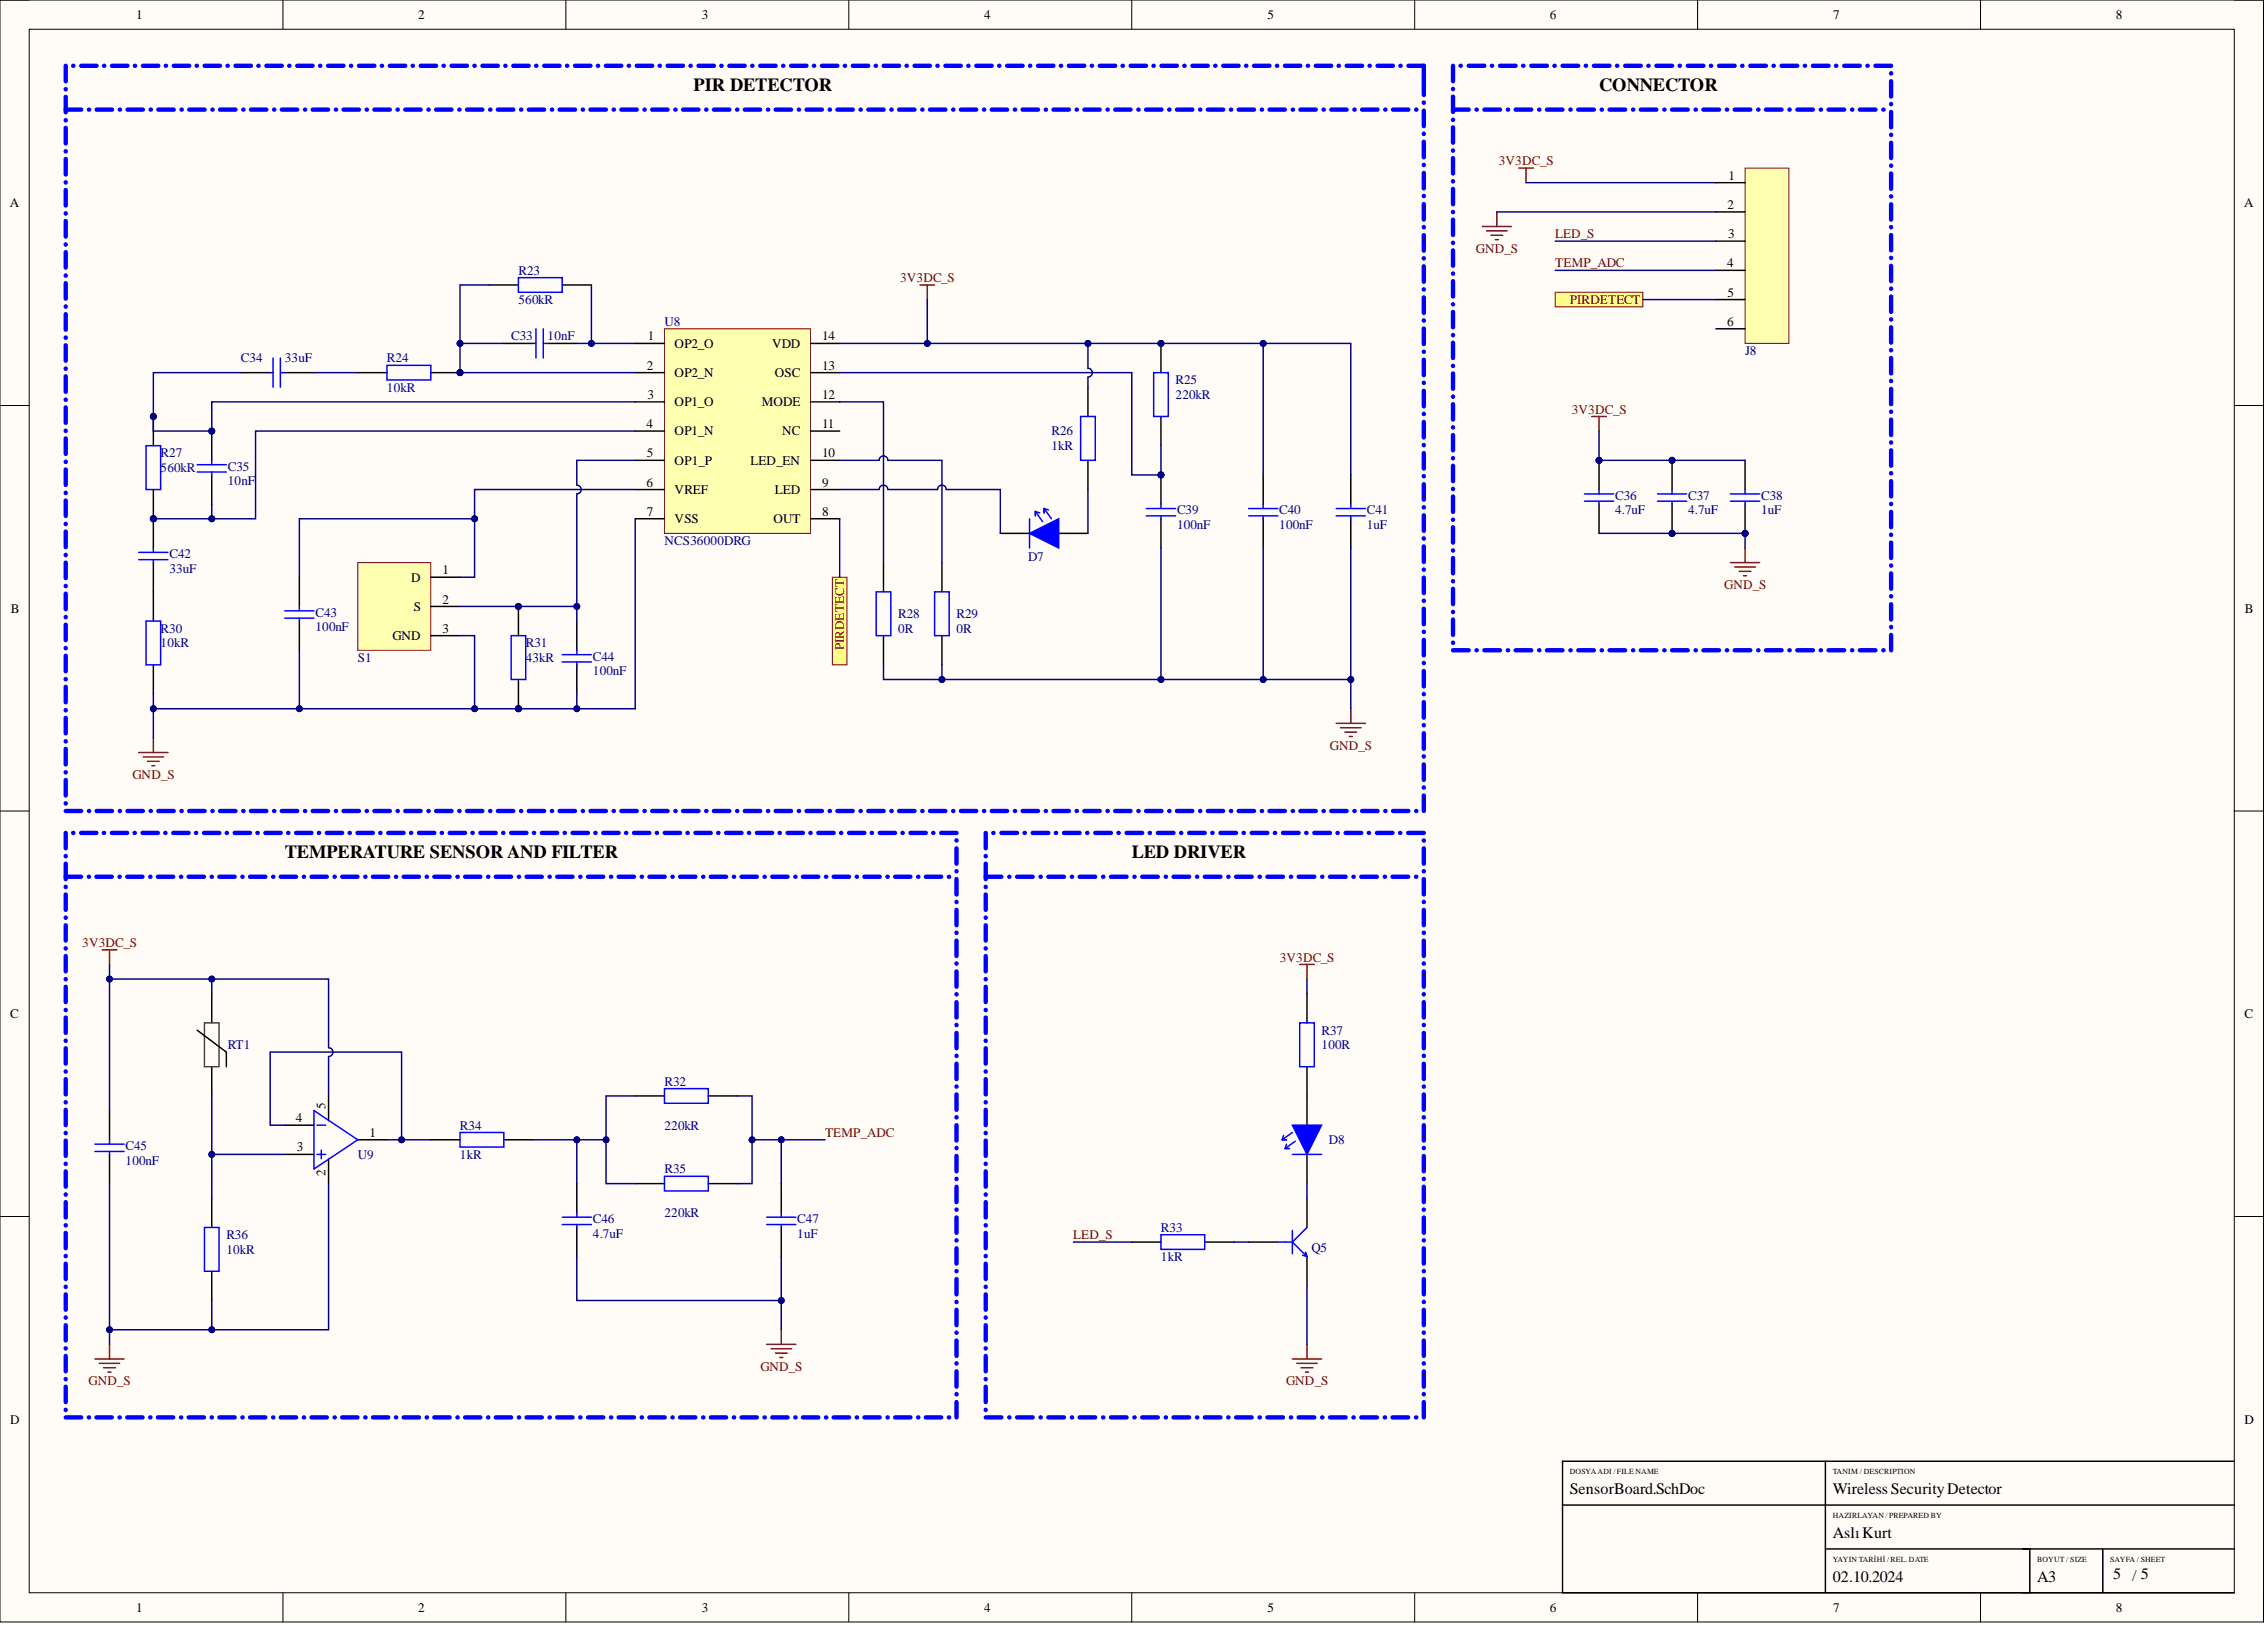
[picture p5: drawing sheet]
<svg xmlns="http://www.w3.org/2000/svg" width="393mm" height="282mm" viewBox="0 0 393 282" stroke-linecap="round" stroke-linejoin="round" font-family="sans-serif">
<defs><g id="words">
<g font-size="3.2">
<text x="120.4" y="15.8">PIR DETECTOR</text>
<text x="277.5" y="15.8">CONNECTOR</text>
<text x="49.4" y="148.9">TEMPERATURE SENSOR AND FILTER</text>
<text x="196.4" y="148.9">LED DRIVER</text>
</g>
<g font-size="2.8">
<text x="272.4" y="259.2">SensorBoard.SchDoc</text>
<text x="318" y="259.2">Wireless SecurityDetector</text>
<text x="318" y="266.8">Aslı Kurt</text>
<text x="318" y="274.4">02.10.2024</text>
<text x="353.5" y="274.4">A3</text>
<text x="366.6" y="273.9">5 / 5</text>
</g>
<g font-size="2.3">
<text x="23.6" y="3.3">1</text>
<text x="72.6" y="3.3">2</text>
<text x="121.8" y="3.3">3</text>
<text x="170.8" y="3.3">4</text>
<text x="219.9" y="3.3">5</text>
<text x="268.9" y="3.3">6</text>
<text x="318.1" y="3.3">7</text>
<text x="367.1" y="3.3">8</text>
<text x="1.7" y="35.9">A</text>
<text x="299.9" y="31.2">1</text>
<text x="389.4" y="35.9">A</text>
<text x="299.7" y="36.3">2</text>
<text x="299.8" y="41.3">3</text>
<text x="299.7" y="46.4">4</text>
<text x="299.7" y="51.5">5</text>
<text x="112.4" y="59.1">1</text>
<text x="142.7" y="59.1">14</text>
<text x="299.7" y="56.5">6</text>
<text x="112.2" y="64.1">2</text>
<text x="117.1" y="60.3">OP2_O</text>
<text x="117.1" y="65.4">OP2_N</text>
<text x="134" y="60.3">VDD</text>
<text x="134.5" y="65.4">OSC</text>
<text x="142.7" y="64.1">13</text>
<text x="112.3" y="69.2">3</text>
<text x="117.1" y="70.5">OP1_O</text>
<text x="132.2" y="70.5">MODE</text>
<text x="142.7" y="69.2">12</text>
<text x="112.2" y="74.3">4</text>
<text x="117.1" y="75.5">OP1_N</text>
<text x="135.7" y="75.5">NC</text>
<text x="142.7" y="74.3">11</text>
<text x="112.2" y="79.3">5</text>
<text x="117.1" y="80.6">OP1_P</text>
<text x="130.2" y="80.6">LED_EN</text>
<text x="142.7" y="79.3">10</text>
<text x="112.2" y="84.4">6</text>
<text x="112.2" y="89.5">7</text>
<text x="117.1" y="85.7">VREF</text>
<text x="134.5" y="85.7">LED</text>
<text x="142.7" y="89.5">8</text>
<text x="142.7" y="84.4">9</text>
<text x="117.1" y="90.7">VSS</text>
<text x="134.2" y="90.7">OUT</text>
<text x="71.4" y="100.9">D</text>
<text x="76.8" y="99.6">1</text>
<text x="1.9" y="106.3">B</text>
<text x="71.8" y="106">S</text>
<text x="76.8" y="104.7">2</text>
<text x="389.5" y="106.3">B</text>
<text x="68.1" y="111">GND</text>
<text x="76.8" y="109.8">3</text>
<text x="1.8" y="176.6">C</text>
<text x="389.4" y="176.6">C</text>
<text x="51.4" y="194.7">4</text>
<text x="56.5" y="192.4" transform="rotate(-90 56.5 192.4)">5</text>
<text x="64.1" y="197.2">1</text>
<text x="51.5" y="199.7">3</text>
<text x="56.5" y="204" transform="rotate(-90 56.5 204)">2</text>
<text x="1.8" y="247">D</text>
<text x="389.4" y="247">D</text>
<text x="23.6" y="279.6">1</text>
<text x="72.6" y="279.6">2</text>
<text x="121.8" y="279.6">3</text>
<text x="170.8" y="279.6">4</text>
<text x="219.9" y="279.6">5</text>
<text x="268.9" y="279.6">6</text>
<text x="318.1" y="279.6">7</text>
<text x="367.1" y="279.6">8</text>
</g>
<g font-size="2.3" fill="#800000">
<text x="260.1" y="28.6">3V3DC_S</text>
<text x="269.8" y="41.3">LED_S</text>
<text x="256.1" y="43.9">GND_S</text>
<text x="269.8" y="46.4">TEMP_ADC</text>
<text x="156.2" y="48.9">3V3DC_S</text>
<text x="272.4" y="52.7">PIRDETECT</text>
<text x="272.7" y="71.7">3V3DC_S</text>
<text x="299.2" y="102.1">GND_S</text>
<text x="146.5" y="112.8" transform="rotate(-90 146.5 112.8)">PIRDETECT</text>
<text x="230.7" y="130">GND_S</text>
<text x="23" y="135.1">GND_S</text>
<text x="14.3" y="164.2">3V3DC_S</text>
<text x="222" y="166.8">3V3DC_S</text>
<text x="143.2" y="197.2">TEMP_ADC</text>
<text x="186.2" y="214.9">LED_S</text>
<text x="131.9" y="237.8">GND_S</text>
<text x="15.4" y="240.3">GND_S</text>
<text x="223.1" y="240.3">GND_S</text>
</g>
<g font-size="2.3" fill="#000080">
<text x="89.9" y="47.7">R23</text>
<text x="89.9" y="52.7">560kR</text>
<text x="88.7" y="59.1">C33</text>
<text x="95" y="59.1">10nF</text>
<text x="115.3" y="56.5">U8</text>
<text x="41.8" y="62.9">C34</text>
<text x="49.4" y="62.9">33uF</text>
<text x="67.1" y="62.9">R24</text>
<text x="302.8" y="61.6">J8</text>
<text x="67.1" y="67.9">10kR</text>
<text x="204" y="69.2">220kR</text>
<text x="204" y="66.7">R25</text>
<text x="182.4" y="75.5">R26</text>
<text x="27.9" y="81.9">560kR</text>
<text x="27.9" y="79.3">R27</text>
<text x="39.5" y="81.6">C35</text>
<text x="182.4" y="78.1">1kR</text>
<text x="39.5" y="84.2">10nF</text>
<text x="204.2" y="89.2">C39</text>
<text x="222" y="89.2">C40</text>
<text x="237.2" y="89.2">C41</text>
<text x="280.2" y="89.2">4.7uF</text>
<text x="280.2" y="86.7">C36</text>
<text x="292.9" y="89.2">4.7uF</text>
<text x="292.9" y="86.7">C37</text>
<text x="305.6" y="89.2">1uF</text>
<text x="305.6" y="86.7">C38</text>
<text x="115.3" y="94.5">NCS36000DRG</text>
<text x="204.2" y="91.8">100nF</text>
<text x="222" y="91.8">100nF</text>
<text x="237.2" y="91.8">1uF</text>
<text x="29.4" y="99.4">33uF</text>
<text x="29.4" y="96.8">C42</text>
<text x="178.4" y="97.3">D7</text>
<text x="54.7" y="107">C43</text>
<text x="155.8" y="107.2">R28</text>
<text x="166" y="107.2">R29</text>
<text x="27.9" y="112.3">10kR</text>
<text x="27.9" y="109.8">R30</text>
<text x="54.7" y="109.5">100nF</text>
<text x="91.2" y="112.3">R31</text>
<text x="155.8" y="109.8">0R</text>
<text x="166" y="109.8">0R</text>
<text x="62.1" y="114.8">S1</text>
<text x="91.2" y="114.8">43kR</text>
<text x="102.9" y="117.1">100nF</text>
<text x="102.9" y="114.6">C44</text>
<text x="229.3" y="179.5">R37</text>
<text x="39.5" y="182">RT1</text>
<text x="229.3" y="182">100R</text>
<text x="115.3" y="188.3">R32</text>
<text x="79.8" y="195.9">R34</text>
<text x="115.3" y="195.9">220kR</text>
<text x="21.8" y="202">100nF</text>
<text x="21.8" y="199.5">C45</text>
<text x="62.1" y="201">U9</text>
<text x="79.8" y="201">1kR</text>
<text x="115.3" y="203.5">R35</text>
<text x="230.6" y="198.5">D8</text>
<text x="39.3" y="214.9">R36</text>
<text x="102.9" y="214.7">4.7uF</text>
<text x="102.9" y="212.2">C46</text>
<text x="115.3" y="211.1">220kR</text>
<text x="138.3" y="214.7">1uF</text>
<text x="138.3" y="212.2">C47</text>
<text x="201.4" y="213.7">R33</text>
<text x="39.3" y="217.5">10kR</text>
<text x="201.4" y="218.7">1kR</text>
<text x="227.5" y="217.2">Q5</text>
</g>
<g font-size="1.4">
<text x="272.4" y="255.7">DOSYAADI /FILE NAME</text>
<text x="318" y="255.7">TANIM / DESCRIPTION</text>
<text x="318" y="263.3">HAZIRLAYAN /PREPARED BY</text>
<text x="318" y="270.9">YAYIN TARİHİ /REL. DATE</text>
<text x="353.5" y="270.9">BOYUT / SIZE</text>
<text x="366.1" y="270.9">SAYFA / SHEET</text>
</g>
</g></defs>
<path d="M0 0h392.7v281.3h-392.7z" fill-rule="evenodd" fill="#fffcf8"/>
<path d="M0 0h392.7v281.3h-392.7z" fill="none" stroke="#000" stroke-width=".17"/>
<path d="M5.1 5.1h382.6v271.2h-382.6z" fill-rule="evenodd" fill="#fffcf8"/>
<g fill="none" stroke="#000" stroke-width=".17">
<path d="M0 0h5.1M5.1 5.1h382.6v271.2h-382.6zM49.1 0v5.1M98.2 0v5.1M147.3 0v5.1M196.4 0v5.1M245.5 0v5.1M294.6 0v5.1M343.6 0v5.1M387.7 0h5v5.1M0 70.3h5.1M387.7 70.3h5"/>
<path d="M0 140.7h5.1M387.7 140.7h5M0 211h5.1M387.7 211h5M49.1 276.3v5M98.2 276.3v5M147.3 276.3v5M196.4 276.3v5M245.5 276.3v5M294.6 276.3v5M343.6 276.3v5M392.7 276.3v5"/>
</g>
<path d="M316.7 253.5v22.8M387.7 253.5h-116.6v22.8h116.6M271.1 261.1h116.6M316.7 268.7h71M352.2 268.7v7.6M364.9 268.7v7.6" fill="none" stroke="#000" stroke-width=".25"/>
<g fill="none" stroke="#00f" stroke-width=".76">
<path d="M11.4 11.4v2.7M11.4 15.5h.1M11.4 16.8v2.7M11.4 19h2.7M12.7 11.4h.1M14.1 11.4h2.7M15.4 19h.1M16.8 19h2.6M18 11.4h.1M19.4 11.4h2.7M20.8 19h.1M22.1 19h2.7"/>
<path d="M23.4 11.4h.1M24.8 11.4h2.7M26.1 19h.1M27.5 19h2.6M28.8 11.4h.1M30.1 11.4h2.7M31.5 19h.1M32.8 19h2.7M34.1 11.4h.1M35.5 11.4h2.7M36.8 19h.1M38.2 19h2.7"/>
<path d="M39.5 11.4h.1M40.9 11.4h2.6M42.2 19h.1M43.5 19h2.7M44.8 11.4h.1M46.2 11.4h2.7M47.6 19h.1M48.9 19h2.7M50.2 11.4h.1M51.6 11.4h2.6M52.9 19h.1M54.2 19h2.7"/>
<path d="M55.5 11.4h.1M56.9 11.4h2.7M58.3 19h.1M59.6 19h2.7M60.9 11.4h.1M62.3 11.4h2.7M63.6 19h.1M65 19h2.6M66.2 11.4h.1M67.6 11.4h2.7M69 19h.1M70.3 19h2.7"/>
<path d="M71.6 11.4h.1M73 11.4h2.7M74.3 19h.1M75.7 19h2.6M77 11.4h.1M78.3 11.4h2.7M79.7 19h.1M81 19h2.7M82.3 11.4h.1M83.7 11.4h2.7M85 19h.1M86.4 19h2.7"/>
<path d="M87.7 11.4h.1M89.1 11.4h2.6M90.4 19h.1M91.7 19h2.7M93 11.4h.1M94.4 11.4h2.7M95.8 19h.1M97.1 19h2.7M98.4 11.4h.1M99.8 11.4h2.6M101.1 19h.1M102.4 19h2.7"/>
<path d="M103.7 11.4h.1M105.1 11.4h2.7M106.5 19h.1M107.8 19h2.7M109.1 11.4h.1M110.5 11.4h2.7M111.8 19h.1M113.2 19h2.6M114.4 11.4h.1M115.8 11.4h2.7M117.2 19h.1M118.5 19h2.7"/>
<path d="M119.8 11.4h.1M121.2 11.4h2.7M122.5 19h.1M123.9 19h2.6M125.2 11.4h.1M126.5 11.4h2.7M127.9 19h.1M129.2 19h2.7M130.5 11.4h.1M131.9 11.4h2.7M133.2 19h.1M134.6 19h2.7"/>
<path d="M135.9 11.4h.1M137.3 11.4h2.6M138.6 19h.1M139.9 19h2.7M141.2 11.4h.1M142.6 11.4h2.7M144 19h.1M145.3 19h2.7M146.6 11.4h.1M148 11.4h2.6M149.3 19h.1M150.6 19h2.7"/>
<path d="M151.9 11.4h.1M153.3 11.4h2.7M154.7 19h.1M156 19h2.7M157.3 11.4h.1M158.7 11.4h2.7M160 19h.1M161.4 19h2.6M162.6 11.4h.1M164 11.4h2.7M165.4 19h.1M166.7 19h2.7"/>
<path d="M168 11.4h.1M169.4 11.4h2.7M170.7 19h.1M172.1 19h2.6M173.4 11.4h.1M174.7 11.4h2.7M176.1 19h.1M177.4 19h2.7M178.7 11.4h.1M180.1 11.4h2.7M181.4 19h.1M182.8 19h2.7"/>
<path d="M184.1 11.4h.1M185.5 11.4h2.6M186.8 19h.1M188.1 19h2.7M189.4 11.4h.1M190.8 11.4h2.7M192.2 19h.1M193.5 19h2.7M194.8 11.4h.1M196.2 11.4h2.6M197.5 19h.1M198.8 19h2.7"/>
<path d="M200.1 11.4h.1M201.5 11.4h2.7M202.9 19h.1M204.2 19h2.7M205.5 11.4h.1M206.9 11.4h2.7M208.2 19h.1M209.6 19h2.6M210.8 11.4h.1M212.2 11.4h2.7M213.6 19h.1M214.9 19h2.7"/>
<path d="M216.2 11.4h.1M217.6 11.4h2.7M218.9 19h.1M220.3 19h2.7M221.6 11.4h.1M223 11.4h2.6M224.3 19h.1M225.6 19h2.7M226.9 11.4h.1M228.3 11.4h2.7M229.6 19h.1M231 19h2.7"/>
<path d="M232.3 11.4h.1M233.7 11.4h2.6M235 19h.1M236.3 19h2.7M237.6 11.4h.1M239 11.4h2.7M240.4 19h.1M241.7 19h2.7M243 11.4h.1M244.4 11.4h2.6v5.1M245.7 19h.1M247 17.8h.1"/>
<path d="M247 19.2v2.7M252.1 11.4v2.7M252.1 15.4v.1M252.1 16.8v2.6M252.1 19h2.7M253.4 11.4h.1M254.8 11.4h2.7M256.2 19h.1M257.5 19h2.8M258.8 11.4h.1M260.3 11.4h2.7M261.6 19h.1"/>
<path d="M263 19h2.7M264.3 11.4h.1M265.7 11.4h2.7M267.1 19h.1M268.4 19h2.7M269.7 11.4h.1M271.1 11.4h2.7M272.5 19h.1M273.8 19h2.8M275.1 11.4h.1M276.6 11.4h2.7M277.9 19h.1"/>
<path d="M279.3 19h2.7M280.6 11.4h.1M282 11.4h2.7M283.3 19h.1M284.7 19h2.7M286 11.4h.1M287.4 11.4h2.7M288.8 19h.1M290.1 19h2.7M291.4 11.4h.1M292.8 11.4h2.8M294.2 19h.1"/>
<path d="M295.6 19h2.7M296.9 11.4h.1M298.3 11.4h2.7M299.6 19h.1M301 19h2.7M302.3 11.4h.1M303.7 11.4h2.7M305.1 19h.1M306.4 19h2.7M307.7 11.4h.1M309.1 11.4h2.7M310.5 19h.1"/>
<path d="M311.8 19h2.8M313.1 11.4h.1M314.6 11.4h2.7M315.9 19h.1M317.3 19h2.7M318.6 11.4h.1M320 11.4h2.7M321.3 19h.1M322.7 19h2.7M324 11.4h.1M325.4 11.4h2.7M326.8 19h.1"/>
<path d="M328.1 12.7v.1M328.1 14.1v2.7M328.1 18v.1M328.1 19.4v2.7M11.4 20.8v.1M11.4 22.2v2.7M11.4 26.2v.1M11.4 27.6v2.7M11.4 31.6v.1M11.4 33v2.6M11.4 37v.1M11.4 38.3v2.7"/>
<path d="M247 23.2h.1M247 24.6v2.7M247 28.6h.1M247 30v2.7M247 34h.1M247 35.4v2.7M247 39.4h.1M252.1 20.8h.1M252.1 22.1v2.7M252.1 26.1h.1M252.1 27.4v2.7M252.1 31.4v.1"/>
<path d="M252.1 32.8v2.6M252.1 36.8h.1M252.1 38.1v2.7M328.1 23.4h.1M328.1 24.8v2.6M328.1 28.7v.1M328.1 30.1v2.7M328.1 34v.1M328.1 35.4v2.7M328.1 39.4h.1M11.4 42.4h.1M11.4 43.7v2.7"/>
<path d="M11.4 47.8h.1M11.4 49.1v2.7M11.4 53.2h.1M11.4 54.5v2.7M11.4 58.5v.1M11.4 59.9v2.7M247 40.8v2.7M247 44.8h.1M247 46.2v2.7M247 50.2h.1M247 51.6v2.7M247 55.6h.1"/>
<path d="M247 57v2.7M252.1 42.1v.1M252.1 43.4v2.7M252.1 47.4v.1M252.1 48.8v2.6M252.1 52.8h.1M252.1 54.1v2.7M252.1 58.1v.1M252.1 59.4v2.7M328.1 40.8v2.6M328.1 44.7v.1M328.1 46.1v2.7"/>
<path d="M328.1 50.1h.1M328.1 51.4v2.7M328.1 55.4h.1M328.1 56.8v2.6M11.4 63.9v.1M11.4 65.3v2.7M11.4 69.3v.1M11.4 70.7v2.7M11.4 74.7v.1M11.4 76v2.7M247 61h.1M247 62.4v2.7"/>
<path d="M247 66.4h.1M247 67.8v2.7M247 71.8h.1M247 73.2v2.7M247 77.2h.1M247 78.6v2.7M252.1 63.4v.1M252.1 64.8v2.6M252.1 68.8h.1M252.1 70.1v2.7M252.1 74.1v.1M252.1 75.5v2.6"/>
<path d="M252.1 79.5h.1M328.1 60.7v.1M328.1 62.1v2.7M328.1 66.1h.1M328.1 67.4v2.7M328.1 71.4h.1M328.1 72.8v2.7M328.1 76.7v.1M328.1 78.1v2.7M11.4 80.1h.1M11.4 81.4v2.7M11.4 85.5h.1"/>
<path d="M11.4 86.8v2.7M11.4 90.9h.1M11.4 92.2v2.7M11.4 96.2v.1M11.4 97.6v2.7M247 82.6h.1M247 84v2.7M247 88h.1M247 89.4v2.7M247 93.4h.1M247 94.8v2.7M247 98.8h.1"/>
<path d="M252.1 80.8v2.7M252.1 84.8h.1M252.1 86.1v2.7M252.1 90.1v.1M252.1 91.5v2.6M252.1 95.5h.1M252.1 96.8v2.7M328.1 82.1h.1M328.1 83.5v2.6M328.1 87.4h.1M328.1 88.8v2.7M328.1 92.7v.1"/>
<path d="M328.1 94.1v2.7M328.1 98.1h.1M328.1 99.5v2.6M11.4 101.6v.1M11.4 103v2.7M11.4 107v.1M11.4 108.4v2.7M11.4 112.4v.1M11.4 113.7v2.7M11.4 117.8h.1M11.4 119.1v2.7M247 100.2v2.7"/>
<path d="M247 104.2h.1M247 105.6v2.7M247 109.6h.1M247 111v2.7M247 115h.1M247 116.4v2.7M252.1 100.8v.1M252.1 102.1v2.7M252.1 106.1v.1M252.1 107.5v2.6M252.1 111.5h.1M252.1 112.8h2.7"/>
<path d="M256.2 112.8h.1M257.5 112.8h2.8M261.6 112.8h.1M263 112.8h2.7M267.1 112.8h.1M268.4 112.8h2.7M272.5 112.8h.1M273.8 112.8h2.8M277.9 112.8h.1M279.3 112.8h2.7M283.3 112.8h.1M284.7 112.8h2.7"/>
<path d="M288.8 112.8h.1M290.1 112.8h2.7M294.2 112.8h.1M295.6 112.8h2.7M299.6 112.8h.1M301 112.8h2.7M305.1 112.8h.1M306.4 112.8h2.7M310.5 112.8h.1M311.8 112.8h2.8M315.9 112.8h.1M317.3 112.8h2.7"/>
<path d="M321.3 112.8h.1M322.7 112.8h2.7M326.8 112.8h.1M328.1 103.4v.1M328.1 104.8v2.7M328.1 108.7v.1M328.1 110.1v2.7M11.4 123.2h.1M11.4 124.5v2.7M11.4 128.6h.1M11.4 129.9v2.7M11.4 133.9v.1"/>
<path d="M11.4 135.3v2.7M11.4 139.3v.1M247 120.4h.1M247 121.8v2.7M247 125.8h.1M247 127.2v2.7M247 131.2h.1M247 132.6v2.7M247 136.6h.1M247 138v2.7M11.4 144.5v2.6M11.4 148.5h.1"/>
<path d="M11.4 149.8v2.7M11.4 153.8v.1M11.4 155.2v2.6M11.4 159.2h.1M11.4 152.1h2.7M11.4 140.7h2.7M12.7 144.5h.1M14.1 144.5h2.6M15.4 152.1h.1M15.4 140.7h.1M16.7 152.1h2.7M16.8 140.7h2.6"/>
<path d="M18 144.5h.1M19.4 144.5h2.7M20.7 152.1h.1M20.8 140.7h.1M22.1 152.1h2.6M22.1 140.7h2.7M23.3 144.5h.1M24.7 144.5h2.7M26.1 152.1h.1M26.1 140.7h.1M27.4 152.1h2.7M27.5 140.7h2.6"/>
<path d="M28.7 144.5h.1M30.1 144.5h2.6M31.4 152.1h.1M31.5 140.7h.1M32.7 152.1h2.7M32.8 140.7h2.7M34 144.5h.1M35.4 144.5h2.7M36.7 152.1h.1M36.8 140.7h.1M38.1 152.1h2.6M38.2 140.7h2.7"/>
<path d="M39.3 144.5h.1M40.7 144.5h2.7M42.1 152.1h.1M42.2 140.7h.1M43.4 152.1h2.6M43.5 140.7h2.7M44.7 144.5h.1M46 144.5h2.7M47.4 152.1h.1M47.6 140.7h.1M48.7 152.1h2.7M48.9 140.7h2.7"/>
<path d="M50 144.5h.1M51.4 144.5h2.6M52.7 152.1h.1M52.9 140.7h.1M54 152.1h2.7M54.2 140.7h2.7M55.3 144.5h.1M56.7 144.5h2.7M58 152.1h.1M58.3 140.7h.1M59.4 152.1h2.6M59.6 140.7h2.7"/>
<path d="M60.7 144.5h.1M62 144.5h2.7M63.4 152.1h.1M63.6 140.7h.1M64.7 152.1h2.7M65 140.7h2.6M66 144.5h.1M67.4 144.5h2.6M68.7 152.1h.1M69 140.7h.1M70 152.1h2.7M70.3 140.7h2.7"/>
<path d="M71.3 144.5h.1M72.7 144.5h2.7M74 152.1h.1M74.3 140.7h.1M75.4 152.1h2.6M75.7 140.7h2.6M76.6 144.5h.1M78 144.5h2.7M79.4 152.1h.1M79.7 140.7h.1M80.7 152.1h2.7M81 140.7h2.7"/>
<path d="M82 144.5h.1M83.4 144.5h2.6M84.7 152.1h.1M85 140.7h.1M86 152.1h2.7M86.4 140.7h2.7M87.3 144.5h.1M88.7 144.5h2.6M90 152.1h.1M90.4 140.7h.1M91.3 152.1h2.7M91.7 140.7h2.7"/>
<path d="M92.6 144.5h.1M94 144.5h2.7M95.3 152.1h.1M95.8 140.7h.1M96.7 152.1h2.6M97.1 140.7h2.7M98 144.5h.1M99.3 144.5h2.7M100.7 152.1h.1M101.1 140.7h.1M102 152.1h2.7M102.4 140.7h2.7"/>
<path d="M103.3 144.5h.1M104.7 144.5h2.6M106 152.1h.1M106.5 140.7h.1M107.3 152.1h2.7M107.8 140.7h2.7M108.6 144.5h.1M110 144.5h2.7M111.3 152.1h.1M111.8 140.7h.1M112.7 152.1h2.6M113.2 140.7h2.6"/>
<path d="M113.9 144.5h.1M115.3 144.5h2.7M116.7 152.1h.1M117.2 140.7h.1M118 152.1h2.7M118.5 140.7h2.7M119.3 144.5h.1M120.7 144.5h2.6M122 152.1h.1M122.5 140.7h.1M123.3 152.1h2.7M123.9 140.7h2.6"/>
<path d="M124.6 144.5h.1M126 144.5h2.7M127.3 152.1h.1M127.9 140.7h.1M128.7 152.1h2.6M129.2 140.7h2.7M129.9 144.5h.1M131.3 144.5h2.7M132.7 152.1h.1M133.2 140.7h.1M134 152.1h2.7M134.6 140.7h2.7"/>
<path d="M135.3 144.5h.1M136.7 144.5h2.6M138 152.1h.1M138.6 140.7h.1M139.3 152.1h2.7M139.9 140.7h2.7M140.6 144.5h.1M142 144.5h2.6M143.3 152.1h.1M144 140.7h.1M144.6 152.1h2.7M145.3 140.7h2.7"/>
<path d="M145.9 144.5h.1M147.3 144.5h2.7M148.6 152.1h.1M149.3 140.7h.1M150 152.1h2.6M150.6 140.7h2.7M151.3 144.5h.1M152.6 144.5h2.7M154 152.1h.1M154.7 140.7h.1M155.3 152.1h2.7M156 140.7h2.7"/>
<path d="M156.6 144.5h.1M158 144.5h2.6M159.3 152.1h.1M160 140.7h.1M160.6 152.1h2.7M161.4 140.7h2.6M161.9 144.5h.1M163.3 144.5h2.7M164.6 152.1h.1M165.4 140.7h.1M166 145.8h.1M166 147.1v2.7"/>
<path d="M166 151.1v.1M166 152.5v2.7M166 156.4v.1M166 157.8v2.7M166.7 140.7h2.7M170.7 140.7h.1M171 152.1h2.8M171 144.5v2.6M171 148.5h.1M171 149.8v2.7M171 153.8v.1M171 155.2v2.6"/>
<path d="M171 159.2h.1M172.1 140.7h2.6M172.3 144.5h.1M173.8 144.5h2.7M175.1 152.1h.1M176.1 140.7h.1M176.5 152.1h2.7M177.4 140.7h2.7M177.8 144.5h.1M179.2 144.5h2.7M180.5 152.1h.1M181.4 140.7h.1"/>
<path d="M181.9 152.1h2.7M182.8 140.7h2.7M183.2 144.5h.1M184.6 144.5h2.7M186 152.1h.1M186.8 140.7h.1M187.3 152.1h2.7M188.1 140.7h2.7M188.6 144.5h.1M190 144.5h2.8M191.4 152.1h.1M192.2 140.7h.1"/>
<path d="M192.8 152.1h2.7M193.5 140.7h2.7M194.1 144.5h.1M195.5 144.5h2.7M196.8 152.1h.1M197.5 140.7h.1M198.2 152.1h2.7M198.8 140.7h2.7M199.5 144.5h.1M200.9 144.5h2.7M202.3 152.1h.1M202.9 140.7h.1"/>
<path d="M203.6 152.1h2.7M204.2 140.7h2.7M204.9 144.5h.1M206.3 144.5h2.7M207.7 152.1h.1M208.2 140.7h.1M209 152.1h2.8M209.6 140.7h2.6M210.3 144.5h.1M211.8 144.5h2.7M213.1 152.1h.1M213.6 140.7h.1"/>
<path d="M214.5 152.1h2.7M214.9 140.7h2.7M215.8 144.5h.1M217.2 144.5h2.7M218.5 152.1h.1M218.9 140.7h.1M219.9 152.1h2.7M220.3 140.7h2.7M221.2 144.5h.1M222.6 144.5h2.7M224 152.1h.1M224.3 140.7h.1"/>
<path d="M225.3 152.1h2.7M225.6 140.7h2.7M226.6 144.5h.1M228 144.5h2.8M229.4 152.1h.1M229.6 140.7h.1M230.8 152.1h2.7M231 140.7h2.7M232.1 144.5h.1M233.5 144.5h2.7M234.8 152.1h.1M235 140.7h.1"/>
<path d="M236.2 152.1h2.7M236.3 140.7h2.7M237.5 144.5h.1M238.9 144.5h2.7M240.3 152.1h.1M240.4 140.7h.1M241.6 152.1h2.7M241.7 140.7h2.7M242.9 144.5h.1M244.3 144.5h2.7M245.7 152.1h.1M245.7 140.7h.1"/>
<path d="M247 145.8h.1M247 147.1v2.7M247 151.1v.1M247 152.5v2.7M247 156.4v.1M247 157.8v2.7M11.4 160.5v2.7M11.4 164.5h.1M11.4 165.8v2.7M11.4 169.8v.1M11.4 171.2v2.6M11.4 175.2h.1"/>
<path d="M11.4 176.5v2.7M166 161.8h.1M166 163.2v2.6M166 167.1v.1M166 168.5v2.7M166 172.4v.1M166 173.8v2.7M166 177.8h.1M166 179.2v2.6M171 160.5v2.7M171 164.5h.1M171 165.8v2.7"/>
<path d="M171 169.8v.1M171 171.2v2.6M171 175.2h.1M171 176.5v2.7M247 161.8h.1M247 163.2v2.6M247 167.1v.1M247 168.5v2.7M247 172.4v.1M247 173.8v2.7M247 177.8h.1M247 179.2v2.6"/>
<path d="M11.4 180.5v.1M11.4 181.8v2.7M11.4 185.8v.1M11.4 187.2v2.6M11.4 191.2h.1M11.4 192.5v2.7M11.4 196.5v.1M11.4 197.8v2.7M166 183.1v.1M166 184.5v2.7M166 188.5h.1M166 189.8v2.7"/>
<path d="M166 193.8h.1M166 195.2v2.6M166 199.1v.1M171 180.5v.1M171 181.8v2.7M171 185.8v.1M171 187.2v2.6M171 191.2h.1M171 192.5v2.7M171 196.5v.1M171 197.8v2.7M247 183.1v.1"/>
<path d="M247 184.5v2.7M247 188.5h.1M247 189.8v2.7M247 193.8h.1M247 195.2v2.6M247 199.1v.1M11.4 201.8v.1M11.4 203.2v2.6M11.4 207.2h.1M11.4 208.5v2.7M11.4 212.5v.1M11.4 213.9v2.6"/>
<path d="M11.4 217.9h.1M11.4 219.2v2.7M166 200.5v2.7M166 204.5h.1M166 205.8v2.7M166 209.8h.1M166 211.2v2.7M166 215.1v.1M166 216.5v2.7M171 201.8v.1M171 203.2v2.6M171 207.2h.1"/>
<path d="M171 208.5v2.7M171 212.5v.1M171 213.9v2.6M171 217.9h.1M171 219.2v2.7M247 200.5v2.7M247 204.5h.1M247 205.8v2.7M247 209.8h.1M247 211.2v2.7M247 215.1v.1M247 216.5v2.7"/>
<path d="M11.4 223.2h.1M11.4 224.5v2.7M11.4 228.5v.1M11.4 229.9v2.6M11.4 233.9h.1M11.4 235.2v2.7M11.4 239.2v.1M166 220.5h.1M166 221.9v2.6M166 225.8v.1M166 227.2v2.7M166 231.1v.1"/>
<path d="M166 232.5v2.7M166 236.5h.1M166 237.9v2.6M171 223.2h.1M171 224.5v2.7M171 228.5v.1M171 229.9v2.6M171 233.9h.1M171 235.2v2.7M171 239.2v.1M247 220.5h.1M247 221.9v2.6"/>
<path d="M247 225.8v.1M247 227.2v2.7M247 231.1v.1M247 232.5v2.7M247 236.5h.1M247 237.9v2.6M11.4 240.5v2.7M11.4 244.5v.1M11.4 245.9h2.7M15.4 245.9h.1M16.7 245.9h2.7M20.7 245.9h.1"/>
<path d="M22.1 245.9h2.6M26.1 245.9h.1M27.4 245.9h2.7M31.4 245.9h.1M32.7 245.9h2.7M36.7 245.9h.1M38.1 245.9h2.6M42.1 245.9h.1M43.4 245.9h2.7M47.4 245.9h.1M48.7 245.9h2.7M52.7 245.9h.1"/>
<path d="M54 245.9h2.7M58 245.9h.1M59.4 245.9h2.6M63.4 245.9h.1M64.7 245.9h2.7M68.7 245.9h.1M70 245.9h2.7M74 245.9h.1M75.4 245.9h2.6M79.4 245.9h.1M80.7 245.9h2.7M84.7 245.9h.1"/>
<path d="M86 245.9h2.7M90 245.9h.1M91.4 245.9h2.6M95.4 245.9h.1M96.7 245.9h2.6M100.7 245.9h.1M102 245.9h2.7M106 245.9h.1M107.3 245.9h2.7M111.3 245.9h.1M112.7 245.9h2.6M116.7 245.9h.1"/>
<path d="M118 245.9h2.7M122 245.9h.1M123.3 245.9h2.7M127.3 245.9h.1M128.7 245.9h2.6M132.7 245.9h.1M134 245.9h2.7M138 245.9h.1M139.3 245.9h2.7M143.3 245.9h.1M144.6 245.9h2.7M148.6 245.9h.1"/>
<path d="M150 245.9h2.6M154 245.9h.1M155.3 245.9h2.7M159.3 245.9h.1M160.6 245.9h2.7M164.6 245.9h.1M166 241.8v.1M166 243.2v2.7M171 245.9h2.8M171 240.5v2.7M171 244.5v.1M175.1 245.9h.1"/>
<path d="M176.5 245.9h2.7M180.5 245.9h.1M181.9 245.9h2.7M186 245.9h.1M187.3 245.9h2.7M191.4 245.9h.1M192.8 245.9h2.7M196.8 245.9h.1M198.2 245.9h2.7M202.3 245.9h.1M203.6 245.9h2.7M207.7 245.9h.1"/>
<path d="M209 245.9h2.8M213.1 245.9h.1M214.5 245.9h2.7M218.5 245.9h.1M219.9 245.9h2.7M224 245.9h.1M225.3 245.9h2.7M229.4 245.9h.1M230.8 245.9h2.7M234.8 245.9h.1M236.2 245.9h2.7M240.3 245.9h.1"/>
<path d="M241.6 245.9h2.7M245.7 245.9h.1M247 241.8v.1M247 243.2v2.7"/>
</g>
<path d="M115.3 57h25.3v35.5h-25.3z" fill-rule="evenodd" fill="#ffffb0"/>
<path d="M115.3 57h25.3v35.5h-25.3z" fill="none" stroke="#800000" stroke-width=".17"/>
<g fill="none" stroke="#000" stroke-width=".25">
<path d="M84.9 49.4h5M97.6 49.4h5M110.2 59.6h5.1M140.6 59.6h5.1M110.2 64.6h5.1M110.2 69.7h5.1M110.2 74.8h5.1M110.2 79.8h5.1M140.6 64.6h5.1M140.6 69.7h5.1M140.6 74.8h5.1M140.6 79.8h5.1"/>
<path d="M110.2 84.9h5.1M110.2 90h5.1M140.6 84.9h5.1M140.6 90h5.1"/>
</g>
<path d="M89.9 48.2h7.7v2.5h-7.7z" fill="none" stroke="#00f" stroke-width=".25"/>
<circle cx="79.8" cy="64.6" r=".51" fill="#000080"/>
<circle cx="79.8" cy="64.6" r=".51" fill="none" stroke="#000080" stroke-width=".17"/>
<path d="M62.1 64.6h5M74.7 64.6h5.1" fill="none" stroke="#000" stroke-width=".25"/>
<circle cx="79.8" cy="64.6" r=".51" fill="#000080"/>
<circle cx="79.8" cy="64.6" r=".51" fill="none" stroke="#000080" stroke-width=".17"/>
<path d="M92.5 59.6h.5M93 57v5.1M94.3 57v5.1M94.3 59.6h.7M46.9 64.6h.5M47.4 62.1v5.1M48.6 62.1v5.1M48.6 64.6h.8M67.1 63.4h7.6v2.5h-7.6z" fill="none" stroke="#00f" stroke-width=".25"/>
<path d="M87.4 59.6h5.1M95 59.6h5.1M41.8 64.6h5.1M49.4 64.6h5.1" fill="none" stroke="#000" stroke-width=".25"/>
<circle cx="26.6" cy="90" r=".51" fill="#000080"/>
<circle cx="26.6" cy="90" r=".51" fill="none" stroke="#000080" stroke-width=".17"/>
<circle cx="26.6" cy="72.2" r=".51" fill="#000080"/>
<circle cx="26.6" cy="72.2" r=".51" fill="none" stroke="#000080" stroke-width=".17"/>
<path d="M26.6 84.9v5.1" fill="none" stroke="#000" stroke-width=".25"/>
<circle cx="26.6" cy="90" r=".51" fill="#000080"/>
<circle cx="26.6" cy="90" r=".51" fill="none" stroke="#000080" stroke-width=".17"/>
<path d="M26.6 72.2v5.1" fill="none" stroke="#000" stroke-width=".25"/>
<circle cx="26.6" cy="72.2" r=".51" fill="#000080"/>
<circle cx="26.6" cy="72.2" r=".51" fill="none" stroke="#000080" stroke-width=".17"/>
<path d="M25.3 77.3h2.6v7.6h-2.6z" fill="none" stroke="#00f" stroke-width=".25"/>
<circle cx="36.7" cy="74.8" r=".51" fill="#000080"/>
<circle cx="36.7" cy="74.8" r=".51" fill="none" stroke="#000080" stroke-width=".17"/>
<path d="M36.7 74.8v5M36.7 82.4v5" fill="none" stroke="#000" stroke-width=".25"/>
<circle cx="36.7" cy="74.8" r=".51" fill="#000080"/>
<circle cx="36.7" cy="74.8" r=".51" fill="none" stroke="#000080" stroke-width=".17"/>
<path d="M36.7 79.8v.8M34.2 81.9h5.1M34.2 80.6h5.1M36.7 81.9v.5" fill="none" stroke="#00f" stroke-width=".25"/>
<circle cx="26.6" cy="90" r=".51" fill="#000080"/>
<circle cx="26.6" cy="90" r=".51" fill="none" stroke="#000080" stroke-width=".17"/>
<path d="M26.6 90v5.1M26.6 97.6v5.1" fill="none" stroke="#000" stroke-width=".25"/>
<circle cx="26.6" cy="90" r=".51" fill="#000080"/>
<circle cx="26.6" cy="90" r=".51" fill="none" stroke="#000080" stroke-width=".17"/>
<path d="M24.1 97.1h5M24.1 95.8h5M26.6 95.1v.7M26.6 97.1v.5M25.3 107.7h2.6v7.6h-2.6z" fill="none" stroke="#00f" stroke-width=".25"/>
<path d="M26.6 102.7v5M26.6 115.3v5.1" fill="none" stroke="#000" stroke-width=".25"/>
<path d="M24.1 130.5h5M24.8 131.3h3.6M25.6 132.1h2M26.4 132.8h.5M26.6 128v2.5" fill="none" stroke="#800000" stroke-width=".25"/>
<path d="M62.1 97.6h12.6v15.2h-12.6z" fill-rule="evenodd" fill="#ffffb0"/>
<path d="M62.1 97.6h12.6v15.2h-12.6z" fill="none" stroke="#800000" stroke-width=".17"/>
<path d="M74.7 100.1h5.1M74.7 105.2h5.1M74.7 110.3h5.1" fill="none" stroke="#000" stroke-width=".25"/>
<circle cx="89.9" cy="122.9" r=".51" fill="#000080"/>
<circle cx="89.9" cy="122.9" r=".51" fill="none" stroke="#000080" stroke-width=".17"/>
<circle cx="89.9" cy="105.2" r=".51" fill="#000080"/>
<circle cx="89.9" cy="105.2" r=".51" fill="none" stroke="#000080" stroke-width=".17"/>
<path d="M89.9 117.9v5" fill="none" stroke="#000" stroke-width=".25"/>
<circle cx="89.9" cy="122.9" r=".51" fill="#000080"/>
<circle cx="89.9" cy="122.9" r=".51" fill="none" stroke="#000080" stroke-width=".17"/>
<path d="M89.9 105.2v5.1" fill="none" stroke="#000" stroke-width=".25"/>
<circle cx="89.9" cy="105.2" r=".51" fill="#000080"/>
<circle cx="89.9" cy="105.2" r=".51" fill="none" stroke="#000080" stroke-width=".17"/>
<path d="M49.4 107.2h5.1M49.4 106h5.1M51.9 105.2v.8M51.9 107.2v.5M88.7 110.3h2.5v7.6h-2.5zM97.6 114.8h5M97.6 113.6h5M100.1 112.8v.8M100.1 114.8v.5" fill="none" stroke="#00f" stroke-width=".25"/>
<path d="M51.9 100.1v5.1M51.9 107.7v5.1M100.1 107.7v5.1M100.1 115.3v5.1" fill="none" stroke="#000" stroke-width=".25"/>
<path d="M159.6 49.4h2.6M160.9 49.4v2.6" fill="none" stroke="#800000" stroke-width=".25"/>
<circle cx="201.4" cy="82.4" r=".51" fill="#000080"/>
<circle cx="201.4" cy="82.4" r=".51" fill="none" stroke="#000080" stroke-width=".17"/>
<path d="M201.4 82.4v5M201.4 90v5.1" fill="none" stroke="#000" stroke-width=".25"/>
<circle cx="201.4" cy="82.4" r=".51" fill="#000080"/>
<circle cx="201.4" cy="82.4" r=".51" fill="none" stroke="#000080" stroke-width=".17"/>
<path d="M187.5 72.2h2.5v7.6h-2.5zM198.9 89.5h5.1M198.9 88.2h5.1M201.4 87.4v.8M201.4 89.5v.5M216.6 89.5h5.1M216.6 88.2h5.1M219.2 87.4v.8M219.2 89.5v.5" fill="none" stroke="#00f" stroke-width=".25"/>
<path d="M188.8 67.2v5M188.8 79.8v5.1M219.2 82.4v5M219.2 90v5.1" fill="none" stroke="#000" stroke-width=".25"/>
<circle cx="201.4" cy="59.6" r=".51" fill="#000080"/>
<circle cx="201.4" cy="59.6" r=".51" fill="none" stroke="#000080" stroke-width=".17"/>
<path d="M201.4 59.6v5M201.4 72.2v5.1" fill="none" stroke="#000" stroke-width=".25"/>
<circle cx="201.4" cy="59.6" r=".51" fill="#000080"/>
<circle cx="201.4" cy="59.6" r=".51" fill="none" stroke="#000080" stroke-width=".17"/>
<path d="M200.2 64.6h2.5v7.6h-2.5zM178.6 90v5.1M231.8 89.5h5.1M231.8 88.2h5.1M234.4 87.4v.8M234.4 89.5v.5M152 102.7h2.6v7.6h-2.6zM162.2 102.7h2.5v7.6h-2.5z" fill="none" stroke="#00f" stroke-width=".25"/>
<path d="M153.3 97.6v5.1M163.4 97.6v5.1M173.6 92.5h5M183.7 92.5h5.1M234.4 82.4v5M234.4 90v5.1M153.3 110.3v5M163.4 110.3v5" fill="none" stroke="#000" stroke-width=".25"/>
<path d="M231.8 125.5h5.1M232.6 126.2h3.5M233.4 127h2M234.1 127.7h.5M234.4 122.9v2.6" fill="none" stroke="#800000" stroke-width=".25"/>
<path d="M178.6 92.5l5.1-2.5v5.1z" fill="#00f"/>
<path d="M178.6 92.5l5.1-2.5v5.1zM179.6 88.7l1.3 1.8M179.6 88.7v.8M179.6 88.7l.8 .3M181.2 88.2l1.2 1.8M181.2 88.2v.8M181.2 88.2l.7 .3" fill="none" stroke="#00f" stroke-width=".25"/>
<g fill="none" stroke="#800000" stroke-width=".25">
<path d="M257.2 39.3h5M259.7 36.8v2.5M263.5 29.2h2.5M264.8 29.2v2.5M257.9 40.1h3.6M258.7 40.8h2M259.5 41.6h.5M276.2 72.2h2.5M277.5 72.2v2.6M300.3 97.6h5M301 98.3h3.6M301.8 99.1h2"/>
<path d="M302.5 99.9h.5M302.8 95.1v2.5"/>
</g>
<path d="M302.8 29.2h7.6v30.4h-7.6z" fill-rule="evenodd" fill="#ffffb0"/>
<path d="M302.8 29.2h7.6v30.4h-7.6z" fill="none" stroke="#800000" stroke-width=".17"/>
<path d="M297.7 31.7h5.1M297.7 36.8h5.1M297.7 41.8h5.1M297.7 46.9h5.1M297.7 52h5.1M297.7 57h5.1" fill="none" stroke="#000" stroke-width=".25"/>
<circle cx="277.5" cy="79.8" r=".51" fill="#000080"/>
<circle cx="277.5" cy="79.8" r=".51" fill="none" stroke="#000080" stroke-width=".17"/>
<path d="M277.5 79.8v5.1M277.5 87.4v5.1" fill="none" stroke="#000" stroke-width=".25"/>
<circle cx="277.5" cy="79.8" r=".51" fill="#000080"/>
<circle cx="277.5" cy="79.8" r=".51" fill="none" stroke="#000080" stroke-width=".17"/>
<path d="M274.9 86.9h5.1M274.9 85.7h5.1M277.5 84.9v.8M277.5 86.9v.5" fill="none" stroke="#00f" stroke-width=".25"/>
<circle cx="290.1" cy="92.5" r=".51" fill="#000080"/>
<circle cx="290.1" cy="92.5" r=".51" fill="none" stroke="#000080" stroke-width=".17"/>
<circle cx="290.1" cy="79.8" r=".51" fill="#000080"/>
<circle cx="290.1" cy="79.8" r=".51" fill="none" stroke="#000080" stroke-width=".17"/>
<path d="M290.1 87.4v5.1" fill="none" stroke="#000" stroke-width=".25"/>
<circle cx="290.1" cy="92.5" r=".51" fill="#000080"/>
<circle cx="290.1" cy="92.5" r=".51" fill="none" stroke="#000080" stroke-width=".17"/>
<path d="M290.1 79.8v5.1" fill="none" stroke="#000" stroke-width=".25"/>
<circle cx="290.1" cy="79.8" r=".51" fill="#000080"/>
<circle cx="290.1" cy="79.8" r=".51" fill="none" stroke="#000080" stroke-width=".17"/>
<path d="M287.6 86.9h5.1M287.6 85.7h5.1M290.1 84.9v.8M290.1 86.9v.5" fill="none" stroke="#00f" stroke-width=".25"/>
<circle cx="302.8" cy="92.5" r=".51" fill="#000080"/>
<circle cx="302.8" cy="92.5" r=".51" fill="none" stroke="#000080" stroke-width=".17"/>
<path d="M302.8 87.4v5.1" fill="none" stroke="#000" stroke-width=".25"/>
<circle cx="302.8" cy="92.5" r=".51" fill="#000080"/>
<circle cx="302.8" cy="92.5" r=".51" fill="none" stroke="#000080" stroke-width=".17"/>
<path d="M302.8 79.8v5.1M226.8 190.1v5.1M226.8 200.2v5.1" fill="none" stroke="#000" stroke-width=".25"/>
<path d="M300.3 86.9h5M300.3 85.7h5M302.8 84.9v.8M302.8 86.9v.5M224.2 200.2h5.1" fill="none" stroke="#00f" stroke-width=".25"/>
<path d="M225.5 167.3h2.5M226.8 167.3v2.5M224.2 235.7h5.1M225 236.5h3.5M225.8 237.2h2M226.5 238h.5M226.8 233.2v2.5" fill="none" stroke="#800000" stroke-width=".25"/>
<path d="M224.2 195.2h5.1l-2.5 5z" fill="#00f"/>
<g fill="none" stroke="#00f" stroke-width=".25">
<path d="M222.5 197.7h.7M222.7 196.9l-.2 .8M223 199.2h.7M223.2 198.5l-.2 .7M224.2 195.2h5.1l-2.5 5zM224.2 196.4l-1.7 1.3M224.7 198l-1.7 1.2M201.4 214.2h7.6v2.5h-7.6zM221.7 215.4h2.5M224.2 213.4v4.1M224.2 215.4l2.6 2.6M226 217.7l.8 .3"/>
<path d="M226.5 217.2l.3 .8M226.8 212.9l-2.6 2.5"/>
</g>
<path d="M196.4 215.4h5M209 215.4h5.1M216.6 215.4h5.1M226.8 207.8v5.1M226.8 218v5.1" fill="none" stroke="#000" stroke-width=".25"/>
<path d="M269.8 50.7h15.3v2.5h-15.3z" fill-rule="evenodd" fill="#ffff80"/>
<path d="M269.8 50.7h15.3v2.5h-15.3z" fill="none" stroke="#800000" stroke-width=".17"/>
<path d="M144.4 100.1h2.6v15.2h-2.6z" fill-rule="evenodd" fill="#ffff80"/>
<path d="M144.4 100.1h2.6v15.2h-2.6z" fill="none" stroke="#800000" stroke-width=".17"/>
<g fill="none" stroke="#000" stroke-width=".25">
<path d="M34.2 178.7l5.1 3.8v2.5M36.7 172.4v5M226.8 172.4v5M19 192.6v5.1M36.7 185v5.1M49.4 195.2h5.1M57 190.1v4.3M62.1 197.7h5M74.7 197.7h5.1M87.4 197.7h5.1M110.2 190.1h5.1M122.9 190.1h5.1"/>
<path d="M226.8 185v5.1M19 200.2v5.1M36.7 207.8v5.1M49.4 200.2h5.1M57 201v4.3M100.1 205.3v5.1M100.1 212.9v5.1M110.2 205.3h5.1M122.9 205.3h5.1M135.6 205.3v5.1M135.6 212.9v5.1M36.7 220.5v5.1"/>
</g>
<g fill="none" stroke="#00f" stroke-width=".25">
<path d="M225.5 177.4h2.5v7.6h-2.5zM16.5 199.7h5M16.5 198.5h5M19 197.7v.8M19 199.7v.5M54.5 192.6l7.6 5.1-7.6 5.1zM55 195.2h1.5M55.7 199.5v1.5M79.8 196.4h7.6v2.6h-7.6zM115.3 188.8h7.6v2.6h-7.6zM35.5 212.9h2.5v7.6h-2.5zM55 200.2h1.5"/>
<path d="M97.6 212.4h5M97.6 211.1h5M100.1 210.4v.7M100.1 212.4v.5M115.3 204h7.6v2.6h-7.6zM133 212.4h5.1M133 211.1h5.1M135.6 210.4v.7M135.6 212.4v.5"/>
</g>
<path d="M35.5 177.4h2.5v7.6h-2.5z" fill="none" stroke="#434343" stroke-width=".25"/>
<path d="M17.7 164.8h2.6M19 164.8v2.5M16.5 235.7h5M17.2 236.5h3.6M18 237.2h2M18.8 238h.5M19 233.2v2.5M133 233.2h5.1M133.8 233.9h3.5M134.5 234.7h2.1M135.3 235.5h.5M135.6 230.7v2.5" fill="none" stroke="#800000" stroke-width=".25"/>
<path d="M54.5 64.6h7.6M36.7 87.4v2.6h-10.1" fill="none" stroke="#000080" stroke-width=".25"/>
<circle cx="36.7" cy="90" r=".51" fill="#000080"/>
<circle cx="36.7" cy="90" r=".51" fill="none" stroke="#000080" stroke-width=".17"/>
<circle cx="26.6" cy="90" r=".51" fill="#000080"/>
<circle cx="26.6" cy="90" r=".51" fill="none" stroke="#000080" stroke-width=".17"/>
<path d="M41.8 64.6h-15.2v10.2h10.1v-5.1h73.5" fill="none" stroke="#000080" stroke-width=".25"/>
<circle cx="26.6" cy="72.2" r=".51" fill="#000080"/>
<circle cx="26.6" cy="72.2" r=".51" fill="none" stroke="#000080" stroke-width=".17"/>
<circle cx="36.7" cy="74.8" r=".51" fill="#000080"/>
<circle cx="36.7" cy="74.8" r=".51" fill="none" stroke="#000080" stroke-width=".17"/>
<path d="M79.8 59.6h7.6" fill="none" stroke="#000080" stroke-width=".25"/>
<circle cx="79.8" cy="59.6" r=".51" fill="#000080"/>
<circle cx="79.8" cy="59.6" r=".51" fill="none" stroke="#000080" stroke-width=".17"/>
<path d="M100.1 59.6h2.5" fill="none" stroke="#000080" stroke-width=".25"/>
<circle cx="102.6" cy="59.6" r=".51" fill="#000080"/>
<circle cx="102.6" cy="59.6" r=".51" fill="none" stroke="#000080" stroke-width=".17"/>
<path d="M102.6 49.4v10.2h7.6" fill="none" stroke="#000080" stroke-width=".25"/>
<circle cx="102.6" cy="59.6" r=".51" fill="#000080"/>
<circle cx="102.6" cy="59.6" r=".51" fill="none" stroke="#000080" stroke-width=".17"/>
<path d="M79.8 64.6h30.4" fill="none" stroke="#000080" stroke-width=".25"/>
<circle cx="79.8" cy="64.6" r=".51" fill="#000080"/>
<circle cx="79.8" cy="64.6" r=".51" fill="none" stroke="#000080" stroke-width=".17"/>
<path d="M110.2 74.8h-65.9v15.2h-7.6" fill="none" stroke="#000080" stroke-width=".25"/>
<circle cx="36.7" cy="90" r=".51" fill="#000080"/>
<circle cx="36.7" cy="90" r=".51" fill="none" stroke="#000080" stroke-width=".17"/>
<path d="M79.8 110.3h2.5v12.6" fill="none" stroke="#000080" stroke-width=".25"/>
<circle cx="82.3" cy="122.9" r=".51" fill="#000080"/>
<circle cx="82.3" cy="122.9" r=".51" fill="none" stroke="#000080" stroke-width=".17"/>
<path d="M51.9 112.8v10.1" fill="none" stroke="#000080" stroke-width=".25"/>
<circle cx="51.9" cy="122.9" r=".51" fill="#000080"/>
<circle cx="51.9" cy="122.9" r=".51" fill="none" stroke="#000080" stroke-width=".17"/>
<path d="M51.9 100.1v-10.1h30.4v10.1h-2.5" fill="none" stroke="#000080" stroke-width=".25"/>
<circle cx="82.3" cy="90" r=".51" fill="#000080"/>
<circle cx="82.3" cy="90" r=".51" fill="none" stroke="#000080" stroke-width=".17"/>
<path d="M110.2 84.9h-27.9v5.1" fill="none" stroke="#000080" stroke-width=".25"/>
<circle cx="82.3" cy="90" r=".51" fill="#000080"/>
<circle cx="82.3" cy="90" r=".51" fill="none" stroke="#000080" stroke-width=".17"/>
<path d="M79.8 105.2h20.3v2.5" fill="none" stroke="#000080" stroke-width=".25"/>
<circle cx="89.9" cy="105.2" r=".51" fill="#000080"/>
<circle cx="89.9" cy="105.2" r=".51" fill="none" stroke="#000080" stroke-width=".17"/>
<circle cx="100.1" cy="105.2" r=".51" fill="#000080"/>
<circle cx="100.1" cy="105.2" r=".51" fill="none" stroke="#000080" stroke-width=".17"/>
<path d="M100.1 120.4v2.5h-10.2" fill="none" stroke="#000080" stroke-width=".25"/>
<circle cx="100.1" cy="122.9" r=".51" fill="#000080"/>
<circle cx="100.1" cy="122.9" r=".51" fill="none" stroke="#000080" stroke-width=".17"/>
<circle cx="89.9" cy="122.9" r=".51" fill="#000080"/>
<circle cx="89.9" cy="122.9" r=".51" fill="none" stroke="#000080" stroke-width=".17"/>
<path d="M110.2 90v32.9h-10.1" fill="none" stroke="#000080" stroke-width=".25"/>
<circle cx="100.1" cy="122.9" r=".51" fill="#000080"/>
<circle cx="100.1" cy="122.9" r=".51" fill="none" stroke="#000080" stroke-width=".17"/>
<path d="M110.2 79.8h-10.1v4.4a.76 .76 0 0 1 .7 .7 .76 .76 0 0 1-.7 .8v19.5" fill="none" stroke="#000080" stroke-width=".25"/>
<circle cx="100.1" cy="105.2" r=".51" fill="#000080"/>
<circle cx="100.1" cy="105.2" r=".51" fill="none" stroke="#000080" stroke-width=".17"/>
<path d="M219.2 95.1v22.8h15.2" fill="none" stroke="#000080" stroke-width=".25"/>
<circle cx="219.2" cy="117.9" r=".51" fill="#000080"/>
<circle cx="219.2" cy="117.9" r=".51" fill="none" stroke="#000080" stroke-width=".17"/>
<circle cx="234.4" cy="117.9" r=".51" fill="#000080"/>
<circle cx="234.4" cy="117.9" r=".51" fill="none" stroke="#000080" stroke-width=".17"/>
<path d="M145.7 69.7h7.6v27.9M145.7 79.8h6.8a.76 .76 0 0 1 .8-.7 .76 .76 0 0 1 .8 .7h9.3v17.8M201.4 77.3v5.1" fill="none" stroke="#000080" stroke-width=".25"/>
<circle cx="201.4" cy="82.4" r=".51" fill="#000080"/>
<circle cx="201.4" cy="82.4" r=".51" fill="none" stroke="#000080" stroke-width=".17"/>
<path d="M188.8 84.9v7.6M201.4 95.1v22.8" fill="none" stroke="#000080" stroke-width=".25"/>
<circle cx="201.4" cy="117.9" r=".51" fill="#000080"/>
<circle cx="201.4" cy="117.9" r=".51" fill="none" stroke="#000080" stroke-width=".17"/>
<path d="M145.7 64.6h50.7v17.8h5" fill="none" stroke="#000080" stroke-width=".25"/>
<circle cx="201.4" cy="82.4" r=".51" fill="#000080"/>
<circle cx="201.4" cy="82.4" r=".51" fill="none" stroke="#000080" stroke-width=".17"/>
<path d="M163.4 115.3v2.6" fill="none" stroke="#000080" stroke-width=".25"/>
<circle cx="163.4" cy="117.9" r=".51" fill="#000080"/>
<circle cx="163.4" cy="117.9" r=".51" fill="none" stroke="#000080" stroke-width=".17"/>
<path d="M160.9 52v7.6M145.7 84.9h6.8a.76 .76 0 0 1 .8-.7 .76 .76 0 0 1 .8 .7h8.6a.76 .76 0 0 1 .7-.7 .76 .76 0 0 1 .8 .7h9.4v7.6" fill="none" stroke="#000080" stroke-width=".25"/>
<circle cx="160.9" cy="59.6" r=".51" fill="#000080"/>
<circle cx="160.9" cy="59.6" r=".51" fill="none" stroke="#000080" stroke-width=".17"/>
<path d="M219.2 59.6h15.2v22.8" fill="none" stroke="#000080" stroke-width=".25"/>
<circle cx="219.2" cy="59.6" r=".51" fill="#000080"/>
<circle cx="219.2" cy="59.6" r=".51" fill="none" stroke="#000080" stroke-width=".17"/>
<path d="M188.8 67.2v-1.8a.76 .76 0 0 0 .7-.8 .76 .76 0 0 0-.7-.7v-4.3h30.4v22.8" fill="none" stroke="#000080" stroke-width=".25"/>
<circle cx="188.8" cy="59.6" r=".51" fill="#000080"/>
<circle cx="188.8" cy="59.6" r=".51" fill="none" stroke="#000080" stroke-width=".17"/>
<circle cx="201.4" cy="59.6" r=".51" fill="#000080"/>
<circle cx="201.4" cy="59.6" r=".51" fill="none" stroke="#000080" stroke-width=".17"/>
<circle cx="219.2" cy="59.6" r=".51" fill="#000080"/>
<circle cx="219.2" cy="59.6" r=".51" fill="none" stroke="#000080" stroke-width=".17"/>
<path d="M259.7 36.8h38M264.8 31.7h32.9M302.8 92.5v2.6" fill="none" stroke="#000080" stroke-width=".25"/>
<circle cx="302.8" cy="92.5" r=".51" fill="#000080"/>
<circle cx="302.8" cy="92.5" r=".51" fill="none" stroke="#000080" stroke-width=".17"/>
<path d="M277.5 74.8v5" fill="none" stroke="#000080" stroke-width=".25"/>
<circle cx="277.5" cy="79.8" r=".51" fill="#000080"/>
<circle cx="277.5" cy="79.8" r=".51" fill="none" stroke="#000080" stroke-width=".17"/>
<path d="M277.5 79.8h25.3" fill="none" stroke="#000080" stroke-width=".25"/>
<circle cx="290.1" cy="79.8" r=".51" fill="#000080"/>
<circle cx="290.1" cy="79.8" r=".51" fill="none" stroke="#000080" stroke-width=".17"/>
<circle cx="277.5" cy="79.8" r=".51" fill="#000080"/>
<circle cx="277.5" cy="79.8" r=".51" fill="none" stroke="#000080" stroke-width=".17"/>
<path d="M277.5 92.5h25.3" fill="none" stroke="#000080" stroke-width=".25"/>
<circle cx="290.1" cy="92.5" r=".51" fill="#000080"/>
<circle cx="290.1" cy="92.5" r=".51" fill="none" stroke="#000080" stroke-width=".17"/>
<circle cx="302.8" cy="92.5" r=".51" fill="#000080"/>
<circle cx="302.8" cy="92.5" r=".51" fill="none" stroke="#000080" stroke-width=".17"/>
<path d="M269.8 46.9h27.9M269.8 41.8h27.9M285.1 52h12.6M145.7 90v10.1M19 169.8h17.7v2.6M186.2 215.4h10.2M214.1 215.4h2.5M226.8 205.3v2.5M226.8 223.1v10.1" fill="none" stroke="#000080" stroke-width=".25"/>
<circle cx="19" cy="169.8" r=".51" fill="#000080"/>
<circle cx="19" cy="169.8" r=".51" fill="none" stroke="#000080" stroke-width=".17"/>
<circle cx="36.7" cy="169.8" r=".51" fill="#000080"/>
<circle cx="36.7" cy="169.8" r=".51" fill="none" stroke="#000080" stroke-width=".17"/>
<path d="M36.7 225.6v5.1h-17.7" fill="none" stroke="#000080" stroke-width=".25"/>
<circle cx="36.7" cy="230.7" r=".51" fill="#000080"/>
<circle cx="36.7" cy="230.7" r=".51" fill="none" stroke="#000080" stroke-width=".17"/>
<circle cx="19" cy="230.7" r=".51" fill="#000080"/>
<circle cx="19" cy="230.7" r=".51" fill="none" stroke="#000080" stroke-width=".17"/>
<path d="M36.7 200.2h12.7" fill="none" stroke="#000080" stroke-width=".25"/>
<circle cx="36.7" cy="200.2" r=".51" fill="#000080"/>
<circle cx="36.7" cy="200.2" r=".51" fill="none" stroke="#000080" stroke-width=".17"/>
<path d="M49.4 195.2h-2.5v-12.7h22.8v15.2h-2.6" fill="none" stroke="#000080" stroke-width=".25"/>
<circle cx="69.7" cy="197.7" r=".51" fill="#000080"/>
<circle cx="69.7" cy="197.7" r=".51" fill="none" stroke="#000080" stroke-width=".17"/>
<path d="M69.7 197.7h5" fill="none" stroke="#000080" stroke-width=".25"/>
<circle cx="69.7" cy="197.7" r=".51" fill="#000080"/>
<circle cx="69.7" cy="197.7" r=".51" fill="none" stroke="#000080" stroke-width=".17"/>
<path d="M92.5 197.7h7.6v7.6" fill="none" stroke="#000080" stroke-width=".25"/>
<circle cx="100.1" cy="197.7" r=".51" fill="#000080"/>
<circle cx="100.1" cy="197.7" r=".51" fill="none" stroke="#000080" stroke-width=".17"/>
<path d="M110.2 190.1h-5v7.6h-5.1" fill="none" stroke="#000080" stroke-width=".25"/>
<circle cx="100.1" cy="197.7" r=".51" fill="#000080"/>
<circle cx="100.1" cy="197.7" r=".51" fill="none" stroke="#000080" stroke-width=".17"/>
<circle cx="105.2" cy="197.7" r=".51" fill="#000080"/>
<circle cx="105.2" cy="197.7" r=".51" fill="none" stroke="#000080" stroke-width=".17"/>
<path d="M105.2 197.7v7.6h5" fill="none" stroke="#000080" stroke-width=".25"/>
<circle cx="105.2" cy="197.7" r=".51" fill="#000080"/>
<circle cx="105.2" cy="197.7" r=".51" fill="none" stroke="#000080" stroke-width=".17"/>
<path d="M100.1 218v7.6h35.5" fill="none" stroke="#000080" stroke-width=".25"/>
<circle cx="135.6" cy="225.6" r=".51" fill="#000080"/>
<circle cx="135.6" cy="225.6" r=".51" fill="none" stroke="#000080" stroke-width=".17"/>
<path d="M36.7 169.8h20.3v11.9a.76 .76 0 0 1 .8 .8 .76 .76 0 0 1-.8 .8v6.8" fill="none" stroke="#000080" stroke-width=".25"/>
<circle cx="36.7" cy="169.8" r=".51" fill="#000080"/>
<circle cx="36.7" cy="169.8" r=".51" fill="none" stroke="#000080" stroke-width=".17"/>
<path d="M57 205.3v25.4h-20.3" fill="none" stroke="#000080" stroke-width=".25"/>
<circle cx="36.7" cy="230.7" r=".51" fill="#000080"/>
<circle cx="36.7" cy="230.7" r=".51" fill="none" stroke="#000080" stroke-width=".17"/>
<path d="M135.6 197.7v7.6" fill="none" stroke="#000080" stroke-width=".25"/>
<circle cx="135.6" cy="197.7" r=".51" fill="#000080"/>
<circle cx="135.6" cy="197.7" r=".51" fill="none" stroke="#000080" stroke-width=".17"/>
<path d="M26.6 122.9h63.3M226.8 169.8v2.6" fill="none" stroke="#000080" stroke-width=".25"/>
<circle cx="26.6" cy="122.9" r=".51" fill="#000080"/>
<circle cx="26.6" cy="122.9" r=".51" fill="none" stroke="#000080" stroke-width=".17"/>
<circle cx="51.9" cy="122.9" r=".51" fill="#000080"/>
<circle cx="51.9" cy="122.9" r=".51" fill="none" stroke="#000080" stroke-width=".17"/>
<circle cx="82.3" cy="122.9" r=".51" fill="#000080"/>
<circle cx="82.3" cy="122.9" r=".51" fill="none" stroke="#000080" stroke-width=".17"/>
<circle cx="89.9" cy="122.9" r=".51" fill="#000080"/>
<circle cx="89.9" cy="122.9" r=".51" fill="none" stroke="#000080" stroke-width=".17"/>
<path d="M84.9 49.4h-5.1v15.2" fill="none" stroke="#000080" stroke-width=".25"/>
<circle cx="79.8" cy="59.6" r=".51" fill="#000080"/>
<circle cx="79.8" cy="59.6" r=".51" fill="none" stroke="#000080" stroke-width=".17"/>
<circle cx="79.8" cy="64.6" r=".51" fill="#000080"/>
<circle cx="79.8" cy="64.6" r=".51" fill="none" stroke="#000080" stroke-width=".17"/>
<path d="M145.7 59.6h43.1" fill="none" stroke="#000080" stroke-width=".25"/>
<circle cx="160.9" cy="59.6" r=".51" fill="#000080"/>
<circle cx="160.9" cy="59.6" r=".51" fill="none" stroke="#000080" stroke-width=".17"/>
<circle cx="188.8" cy="59.6" r=".51" fill="#000080"/>
<circle cx="188.8" cy="59.6" r=".51" fill="none" stroke="#000080" stroke-width=".17"/>
<path d="M153.3 115.3v2.6h65.9" fill="none" stroke="#000080" stroke-width=".25"/>
<circle cx="219.2" cy="117.9" r=".51" fill="#000080"/>
<circle cx="219.2" cy="117.9" r=".51" fill="none" stroke="#000080" stroke-width=".17"/>
<circle cx="201.4" cy="117.9" r=".51" fill="#000080"/>
<circle cx="201.4" cy="117.9" r=".51" fill="none" stroke="#000080" stroke-width=".17"/>
<circle cx="163.4" cy="117.9" r=".51" fill="#000080"/>
<circle cx="163.4" cy="117.9" r=".51" fill="none" stroke="#000080" stroke-width=".17"/>
<path d="M26.6 120.4v7.6" fill="none" stroke="#000080" stroke-width=".25"/>
<circle cx="26.6" cy="122.9" r=".51" fill="#000080"/>
<circle cx="26.6" cy="122.9" r=".51" fill="none" stroke="#000080" stroke-width=".17"/>
<path d="M234.4 95.1v27.8" fill="none" stroke="#000080" stroke-width=".25"/>
<circle cx="234.4" cy="117.9" r=".51" fill="#000080"/>
<circle cx="234.4" cy="117.9" r=".51" fill="none" stroke="#000080" stroke-width=".17"/>
<path d="M128 190.1h2.5v15.2h-2.5" fill="none" stroke="#000080" stroke-width=".25"/>
<circle cx="130.5" cy="197.7" r=".51" fill="#000080"/>
<circle cx="130.5" cy="197.7" r=".51" fill="none" stroke="#000080" stroke-width=".17"/>
<path d="M130.5 197.7h12.7" fill="none" stroke="#000080" stroke-width=".25"/>
<circle cx="130.5" cy="197.7" r=".51" fill="#000080"/>
<circle cx="130.5" cy="197.7" r=".51" fill="none" stroke="#000080" stroke-width=".17"/>
<circle cx="135.6" cy="197.7" r=".51" fill="#000080"/>
<circle cx="135.6" cy="197.7" r=".51" fill="none" stroke="#000080" stroke-width=".17"/>
<path d="M19 205.3v27.9" fill="none" stroke="#000080" stroke-width=".25"/>
<circle cx="19" cy="230.7" r=".51" fill="#000080"/>
<circle cx="19" cy="230.7" r=".51" fill="none" stroke="#000080" stroke-width=".17"/>
<path d="M19 167.3v25.3" fill="none" stroke="#000080" stroke-width=".25"/>
<circle cx="19" cy="169.8" r=".51" fill="#000080"/>
<circle cx="19" cy="169.8" r=".51" fill="none" stroke="#000080" stroke-width=".17"/>
<path d="M36.7 190.1v17.7" fill="none" stroke="#000080" stroke-width=".25"/>
<circle cx="36.7" cy="200.2" r=".51" fill="#000080"/>
<circle cx="36.7" cy="200.2" r=".51" fill="none" stroke="#000080" stroke-width=".17"/>
<path d="M135.6 218v12.7" fill="none" stroke="#000080" stroke-width=".25"/>
<circle cx="135.6" cy="225.6" r=".51" fill="#000080"/>
<circle cx="135.6" cy="225.6" r=".51" fill="none" stroke="#000080" stroke-width=".17"/>
<use href="#words"/>
</svg>
